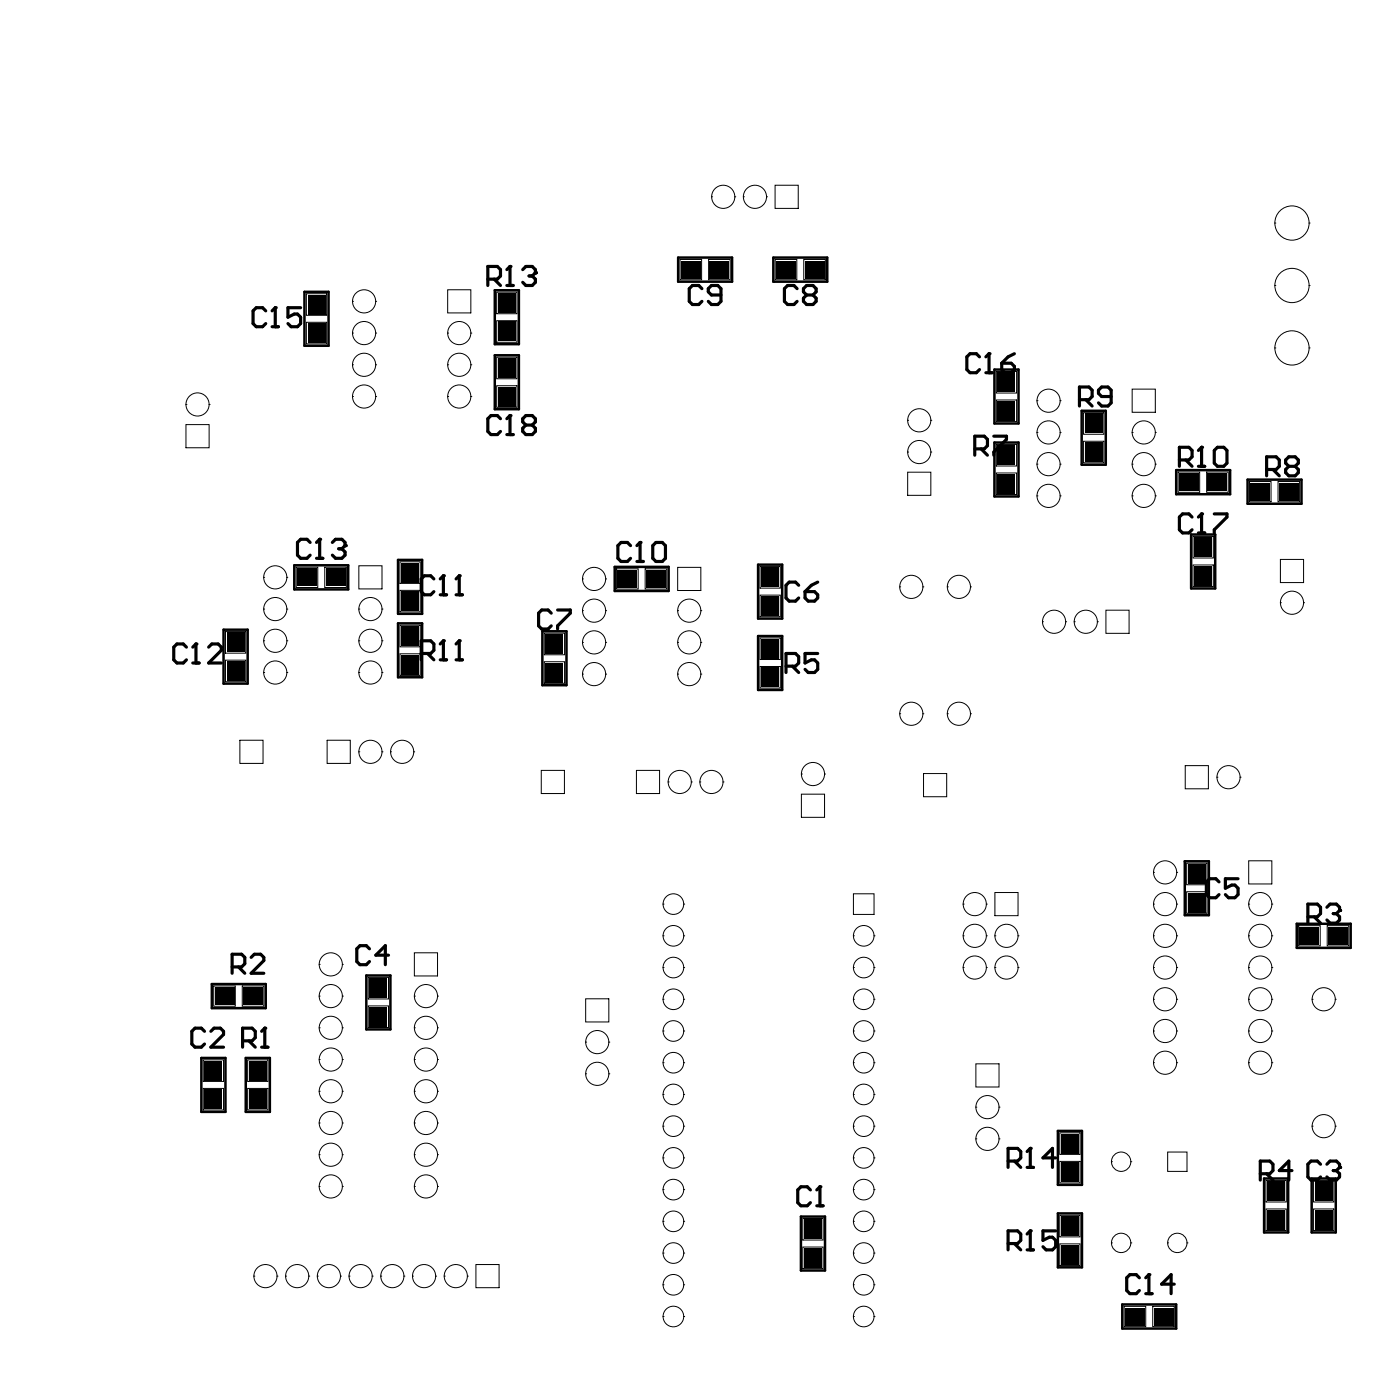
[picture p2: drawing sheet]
<svg xmlns="http://www.w3.org/2000/svg" width="370mm" height="373mm" viewBox="0 0 370 373" stroke-linecap="round" stroke-linejoin="round" font-family="sans-serif">
<path d="M119.2 88.7h.1M119.2 88.7a3.1 3.1 0 0 0 3.1 3.1 3.1 3.1 0 0 0 3.1-3.1M119.2 88.7a3.1 3.1 0 0 1 3.1-3.1 3.1 3.1 0 0 1 3.1 3.1M125.4 88.7h.1" fill="none" stroke="#000" stroke-width=".27"/>
<circle cx="122.3" cy="88.7" r=".85" fill="#fff"/>
<path d="M93.9 88.7h.1M93.9 88.7a3.1 3.1 0 0 0 3.1 3.1 3.1 3.1 0 0 0 3-3.1M93.9 88.7a3.1 3.1 0 0 1 3.1-3.1 3.1 3.1 0 0 1 3 3.1M100 88.7h.1" fill="none" stroke="#000" stroke-width=".27"/>
<circle cx="97" cy="88.7" r=".85" fill="#fff"/>
<path d="M93.9 80.3h.1M93.9 80.3a3.1 3.1 0 0 0 3.1 3 3.1 3.1 0 0 0 3-3M93.9 80.3a3.1 3.1 0 0 1 3.1-3.1 3.1 3.1 0 0 1 3 3.1M100 80.3h.1" fill="none" stroke="#000" stroke-width=".27"/>
<circle cx="97" cy="80.3" r=".85" fill="#fff"/>
<path d="M93.9 105.6h.1M93.9 105.6a3.1 3.1 0 0 0 3.1 3.1 3.1 3.1 0 0 0 3-3.1M93.9 105.6a3.1 3.1 0 0 1 3.1-3.1 3.1 3.1 0 0 1 3 3.1M100 105.6h.1" fill="none" stroke="#000" stroke-width=".27"/>
<circle cx="97" cy="105.6" r=".85" fill="#fff"/>
<path d="M119.2 105.6h.1M119.2 105.6a3.1 3.1 0 0 0 3.1 3.1 3.1 3.1 0 0 0 3.1-3.1M119.2 105.6a3.1 3.1 0 0 1 3.1-3.1 3.1 3.1 0 0 1 3.1 3.1M125.4 105.6h.1" fill="none" stroke="#000" stroke-width=".27"/>
<circle cx="122.3" cy="105.6" r=".85" fill="#fff"/>
<path d="M119.2 97.2h.1M119.2 97.2a3.1 3.1 0 0 0 3.1 3 3.1 3.1 0 0 0 3.1-3M119.2 97.2a3.1 3.1 0 0 1 3.1-3.1 3.1 3.1 0 0 1 3.1 3.1M125.4 97.2h.1" fill="none" stroke="#000" stroke-width=".27"/>
<circle cx="122.3" cy="97.2" r=".85" fill="#fff"/>
<path d="M93.9 97.2h.1M93.9 97.2a3.1 3.1 0 0 0 3.1 3 3.1 3.1 0 0 0 3-3M93.9 97.2a3.1 3.1 0 0 1 3.1-3.1 3.1 3.1 0 0 1 3 3.1M100 97.2h.1" fill="none" stroke="#000" stroke-width=".27"/>
<circle cx="97" cy="97.2" r=".85" fill="#fff"/>
<path d="M119.2 77.2h6.2v6.1h-6.2z" fill="none" stroke="#000" stroke-width=".27"/>
<circle cx="122.3" cy="80.3" r=".85" fill="#fff"/>
<path d="M339.5 92.7h.1M339.5 92.7a4.6 4.6 0 0 0 4.6 4.5 4.6 4.6 0 0 0 4.5-4.5M339.5 92.7a4.6 4.6 0 0 1 4.6-4.6 4.6 4.6 0 0 1 4.5 4.6M348.6 92.7h.1" fill="none" stroke="#000" stroke-width=".27"/>
<circle cx="344.1" cy="92.7" r=".85" fill="#fff"/>
<path d="M339.5 76h.1M339.5 76a4.6 4.6 0 0 0 4.6 4.6 4.6 4.6 0 0 0 4.5-4.6M339.5 76a4.6 4.6 0 0 1 4.6-4.5 4.6 4.6 0 0 1 4.5 4.5M348.6 76h.1" fill="none" stroke="#000" stroke-width=".27"/>
<circle cx="344.1" cy="76" r=".85" fill="#fff"/>
<path d="M301.5 123.6h.1M301.5 123.6a3.1 3.1 0 0 0 3.1 3.1 3.1 3.1 0 0 0 3.1-3.1M301.5 123.6a3.1 3.1 0 0 1 3.1-3.1 3.1 3.1 0 0 1 3.1 3.1M307.7 123.6h.1" fill="none" stroke="#000" stroke-width=".27"/>
<circle cx="304.6" cy="123.6" r=".85" fill="#fff"/>
<path d="M301.5 103.6h6.2v6.2h-6.2z" fill="none" stroke="#000" stroke-width=".27"/>
<circle cx="304.6" cy="106.7" r=".85" fill="#fff"/>
<path d="M341 149h6.1v6.2h-6.1z" fill="none" stroke="#000" stroke-width=".27"/>
<circle cx="344.1" cy="152.1" r=".85" fill="#fff"/>
<path d="M301.5 132.1h.1M301.5 132.1a3.1 3.1 0 0 0 3.1 3.1 3.1 3.1 0 0 0 3.1-3.1M301.5 132.1a3.1 3.1 0 0 1 3.1-3.1 3.1 3.1 0 0 1 3.1 3.1M307.7 132.1h.1" fill="none" stroke="#000" stroke-width=".27"/>
<circle cx="304.6" cy="132.1" r=".85" fill="#fff"/>
<path d="M301.5 115.2h.1M301.5 115.2a3.1 3.1 0 0 0 3.1 3.1 3.1 3.1 0 0 0 3.1-3.1M301.5 115.2a3.1 3.1 0 0 1 3.1-3.1 3.1 3.1 0 0 1 3.1 3.1M307.7 115.2h.1" fill="none" stroke="#000" stroke-width=".27"/>
<circle cx="304.6" cy="115.2" r=".85" fill="#fff"/>
<path d="M286.1 165.6h.1M286.1 165.6a3.1 3.1 0 0 0 3 3.1 3.1 3.1 0 0 0 3.1-3.1M286.1 165.6a3.1 3.1 0 0 1 3-3.1 3.1 3.1 0 0 1 3.1 3.1M292.2 165.6h.1" fill="none" stroke="#000" stroke-width=".27"/>
<circle cx="289.1" cy="165.6" r=".85" fill="#fff"/>
<path d="M277.6 165.6h.1M277.6 165.6a3.1 3.1 0 0 0 3.1 3.1 3.1 3.1 0 0 0 3.1-3.1M277.6 165.6a3.1 3.1 0 0 1 3.1-3.1 3.1 3.1 0 0 1 3.1 3.1M283.8 165.6h.1" fill="none" stroke="#000" stroke-width=".27"/>
<circle cx="280.7" cy="165.6" r=".85" fill="#fff"/>
<path d="M294.5 162.5h6.2v6.2h-6.2z" fill="none" stroke="#000" stroke-width=".27"/>
<circle cx="297.6" cy="165.6" r=".85" fill="#fff"/>
<path d="M252.3 156.3h.1M252.3 156.3a3.1 3.1 0 0 0 3 3.1 3.1 3.1 0 0 0 3.1-3.1M252.3 156.3a3.1 3.1 0 0 1 3-3.1 3.1 3.1 0 0 1 3.1 3.1M258.4 156.3h.1" fill="none" stroke="#000" stroke-width=".27"/>
<circle cx="255.3" cy="156.3" r=".85" fill="#fff"/>
<path d="M276.1 115.2h.1M276.1 115.2a3.1 3.1 0 0 0 3.1 3.1 3.1 3.1 0 0 0 3.1-3.1M276.1 115.2a3.1 3.1 0 0 1 3.1-3.1 3.1 3.1 0 0 1 3.1 3.1M282.3 115.2h.1" fill="none" stroke="#000" stroke-width=".27"/>
<circle cx="279.2" cy="115.2" r=".85" fill="#fff"/>
<path d="M241.7 125.8h6.2v6.1h-6.2z" fill="none" stroke="#000" stroke-width=".27"/>
<circle cx="244.8" cy="128.8" r=".85" fill="#fff"/>
<path d="M241.7 120.4h.1M241.7 120.4a3.1 3.1 0 0 0 3.1 3.1 3.1 3.1 0 0 0 3.1-3.1M241.7 120.4a3.1 3.1 0 0 1 3.1-3.1 3.1 3.1 0 0 1 3.1 3.1M247.9 120.4h.1" fill="none" stroke="#000" stroke-width=".27"/>
<circle cx="244.8" cy="120.4" r=".85" fill="#fff"/>
<path d="M276.1 132.1h.1M276.1 132.1a3.1 3.1 0 0 0 3.1 3.1 3.1 3.1 0 0 0 3.1-3.1M276.1 132.1a3.1 3.1 0 0 1 3.1-3.1 3.1 3.1 0 0 1 3.1 3.1M282.3 132.1h.1" fill="none" stroke="#000" stroke-width=".27"/>
<circle cx="279.2" cy="132.1" r=".85" fill="#fff"/>
<path d="M241.7 112h.1M241.7 112a3.1 3.1 0 0 0 3.1 3 3.1 3.1 0 0 0 3.1-3M241.7 112a3.1 3.1 0 0 1 3.1-3.1 3.1 3.1 0 0 1 3.1 3.1M247.9 112h.1" fill="none" stroke="#000" stroke-width=".27"/>
<circle cx="244.8" cy="112" r=".85" fill="#fff"/>
<path d="M276.1 123.6h.1M276.1 123.6a3.1 3.1 0 0 0 3.1 3.1 3.1 3.1 0 0 0 3.1-3.1M276.1 123.6a3.1 3.1 0 0 1 3.1-3.1 3.1 3.1 0 0 1 3.1 3.1M282.3 123.6h.1" fill="none" stroke="#000" stroke-width=".27"/>
<circle cx="279.2" cy="123.6" r=".85" fill="#fff"/>
<path d="M49.5 113.1h6.2v6.2h-6.2z" fill="none" stroke="#000" stroke-width=".27"/>
<circle cx="52.6" cy="116.2" r=".85" fill="#fff"/>
<path d="M206.4 49.3h6.2v6.2h-6.2z" fill="none" stroke="#000" stroke-width=".27"/>
<circle cx="209.5" cy="52.4" r=".85" fill="#fff"/>
<path d="M198 52.4h.1M198 52.4a3.1 3.1 0 0 0 3 3.1 3.1 3.1 0 0 0 3.1-3.1M198 52.4a3.1 3.1 0 0 1 3-3.1 3.1 3.1 0 0 1 3.1 3.1M204.1 52.4h.1" fill="none" stroke="#000" stroke-width=".27"/>
<circle cx="201" cy="52.4" r=".85" fill="#fff"/>
<path d="M189.5 52.4h.1M189.5 52.4a3.1 3.1 0 0 0 3.1 3.1 3.1 3.1 0 0 0 3.1-3.1M189.5 52.4a3.1 3.1 0 0 1 3.1-3.1 3.1 3.1 0 0 1 3.1 3.1M195.7 52.4h.1" fill="none" stroke="#000" stroke-width=".27"/>
<circle cx="192.6" cy="52.4" r=".85" fill="#fff"/>
<path d="M70.2 153.8h.1M70.2 153.8a3.1 3.1 0 0 0 3.1 3.1 3.1 3.1 0 0 0 3.1-3.1M70.2 153.8a3.1 3.1 0 0 1 3.1-3.1 3.1 3.1 0 0 1 3.1 3.1M76.4 153.8h.1" fill="none" stroke="#000" stroke-width=".27"/>
<circle cx="73.3" cy="153.8" r=".85" fill="#fff"/>
<path d="M95.6 150.7h6.1v6.2h-6.1z" fill="none" stroke="#000" stroke-width=".27"/>
<circle cx="98.6" cy="153.8" r=".85" fill="#fff"/>
<path d="M104 200.2h.1M104 200.2a3.1 3.1 0 0 0 3.1 3.1 3.1 3.1 0 0 0 3.1-3.1M104 200.2a3.1 3.1 0 0 1 3.1-3 3.1 3.1 0 0 1 3.1 3M110.2 200.2h.1" fill="none" stroke="#000" stroke-width=".27"/>
<circle cx="107.1" cy="200.2" r=".85" fill="#fff"/>
<path d="M95.6 200.2h.1M95.6 200.2a3.1 3.1 0 0 0 3 3.1 3.1 3.1 0 0 0 3.1-3.1M95.6 200.2a3.1 3.1 0 0 1 3-3 3.1 3.1 0 0 1 3.1 3M101.7 200.2h.1" fill="none" stroke="#000" stroke-width=".27"/>
<circle cx="98.6" cy="200.2" r=".85" fill="#fff"/>
<path d="M87.1 197.2h6.2v6.1h-6.2z" fill="none" stroke="#000" stroke-width=".27"/>
<circle cx="90.2" cy="200.2" r=".85" fill="#fff"/>
<path d="M155.1 179.5h.1M155.1 179.5a3.1 3.1 0 0 0 3.1 3.1 3.1 3.1 0 0 0 3.1-3.1M155.1 179.5a3.1 3.1 0 0 1 3.1-3 3.1 3.1 0 0 1 3.1 3M161.3 179.5h.1" fill="none" stroke="#000" stroke-width=".27"/>
<circle cx="158.2" cy="179.5" r=".85" fill="#fff"/>
<path d="M70.2 179.1h.1M70.2 179.1a3.1 3.1 0 0 0 3.1 3.1 3.1 3.1 0 0 0 3.1-3.1M70.2 179.1a3.1 3.1 0 0 1 3.1-3.1 3.1 3.1 0 0 1 3.1 3.1M76.4 179.1h.1" fill="none" stroke="#000" stroke-width=".27"/>
<circle cx="73.3" cy="179.1" r=".85" fill="#fff"/>
<path d="M95.6 179.1h.1M95.6 179.1a3.1 3.1 0 0 0 3 3.1 3.1 3.1 0 0 0 3.1-3.1M95.6 179.1a3.1 3.1 0 0 1 3-3.1 3.1 3.1 0 0 1 3.1 3.1M101.7 179.1h.1" fill="none" stroke="#000" stroke-width=".27"/>
<circle cx="98.6" cy="179.1" r=".85" fill="#fff"/>
<path d="M155.1 171.1h.1M155.1 171.1a3.1 3.1 0 0 0 3.1 3.1 3.1 3.1 0 0 0 3.1-3.1M155.1 171.1a3.1 3.1 0 0 1 3.1-3.1 3.1 3.1 0 0 1 3.1 3.1M161.3 171.1h.1" fill="none" stroke="#000" stroke-width=".27"/>
<circle cx="158.2" cy="171.1" r=".85" fill="#fff"/>
<path d="M95.6 170.7h.1M95.6 170.7a3.1 3.1 0 0 0 3 3.1 3.1 3.1 0 0 0 3.1-3.1M95.6 170.7a3.1 3.1 0 0 1 3-3.1 3.1 3.1 0 0 1 3.1 3.1M101.7 170.7h.1" fill="none" stroke="#000" stroke-width=".27"/>
<circle cx="98.6" cy="170.7" r=".85" fill="#fff"/>
<path d="M70.2 170.7h.1M70.2 170.7a3.1 3.1 0 0 0 3.1 3.1 3.1 3.1 0 0 0 3.1-3.1M70.2 170.7a3.1 3.1 0 0 1 3.1-3.1 3.1 3.1 0 0 1 3.1 3.1M76.4 170.7h.1" fill="none" stroke="#000" stroke-width=".27"/>
<circle cx="73.3" cy="170.7" r=".85" fill="#fff"/>
<path d="M155.1 162.6h.1M155.1 162.6a3.1 3.1 0 0 0 3.1 3.1 3.1 3.1 0 0 0 3.1-3.1M155.1 162.6a3.1 3.1 0 0 1 3.1-3 3.1 3.1 0 0 1 3.1 3M161.3 162.6h.1" fill="none" stroke="#000" stroke-width=".27"/>
<circle cx="158.2" cy="162.6" r=".85" fill="#fff"/>
<path d="M95.6 162.2h.1M95.6 162.2a3.1 3.1 0 0 0 3 3.1 3.1 3.1 0 0 0 3.1-3.1M95.6 162.2a3.1 3.1 0 0 1 3-3.1 3.1 3.1 0 0 1 3.1 3.1M101.7 162.2h.1" fill="none" stroke="#000" stroke-width=".27"/>
<circle cx="98.6" cy="162.2" r=".85" fill="#fff"/>
<path d="M70.2 162.2h.1M70.2 162.2a3.1 3.1 0 0 0 3.1 3.1 3.1 3.1 0 0 0 3.1-3.1M70.2 162.2a3.1 3.1 0 0 1 3.1-3.1 3.1 3.1 0 0 1 3.1 3.1M76.4 162.2h.1" fill="none" stroke="#000" stroke-width=".27"/>
<circle cx="73.3" cy="162.2" r=".85" fill="#fff"/>
<path d="M155.1 154.2h.1M155.1 154.2a3.1 3.1 0 0 0 3.1 3.1 3.1 3.1 0 0 0 3.1-3.1M155.1 154.2a3.1 3.1 0 0 1 3.1-3.1 3.1 3.1 0 0 1 3.1 3.1M161.3 154.2h.1" fill="none" stroke="#000" stroke-width=".27"/>
<circle cx="158.2" cy="154.2" r=".85" fill="#fff"/>
<path d="M213.4 211.5h6.2v6.2h-6.2z" fill="none" stroke="#000" stroke-width=".27"/>
<circle cx="216.5" cy="214.6" r=".85" fill="#fff"/>
<path d="M256.5 257.7h.1M256.5 257.7a3.1 3.1 0 0 0 3.1 3.1 3.1 3.1 0 0 0 3.1-3.1M256.5 257.7a3.1 3.1 0 0 1 3.1-3.1 3.1 3.1 0 0 1 3.1 3.1M262.7 257.7h.1" fill="none" stroke="#000" stroke-width=".27"/>
<circle cx="259.6" cy="257.7" r=".85" fill="#fff"/>
<path d="M239.6 156.3h.1M239.6 156.3a3.1 3.1 0 0 0 3.1 3.1 3.1 3.1 0 0 0 3.1-3.1M239.6 156.3a3.1 3.1 0 0 1 3.1-3.1 3.1 3.1 0 0 1 3.1 3.1M245.8 156.3h.1" fill="none" stroke="#000" stroke-width=".27"/>
<circle cx="242.7" cy="156.3" r=".85" fill="#fff"/>
<path d="M180.5 151.1h6.1v6.2h-6.1z" fill="none" stroke="#000" stroke-width=".27"/>
<circle cx="183.5" cy="154.2" r=".85" fill="#fff"/>
<path d="M213.4 206.2h.1M213.4 206.2a3.1 3.1 0 0 0 3.1 3 3.1 3.1 0 0 0 3.1-3M213.4 206.2a3.1 3.1 0 0 1 3.1-3.1 3.1 3.1 0 0 1 3.1 3.1M219.6 206.2h.1" fill="none" stroke="#000" stroke-width=".27"/>
<circle cx="216.5" cy="206.2" r=".85" fill="#fff"/>
<path d="M186.4 208.3h.1M186.4 208.3a3.1 3.1 0 0 0 3.1 3.1 3.1 3.1 0 0 0 3-3.1M186.4 208.3a3.1 3.1 0 0 1 3.1-3.1 3.1 3.1 0 0 1 3 3.1M192.5 208.3h.1" fill="none" stroke="#000" stroke-width=".27"/>
<circle cx="189.5" cy="208.3" r=".85" fill="#fff"/>
<path d="M180.5 179.5h.1M180.5 179.5a3.1 3.1 0 0 0 3 3.1 3.1 3.1 0 0 0 3.1-3.1M180.5 179.5a3.1 3.1 0 0 1 3-3 3.1 3.1 0 0 1 3.1 3M186.6 179.5h.1" fill="none" stroke="#000" stroke-width=".27"/>
<circle cx="183.5" cy="179.5" r=".85" fill="#fff"/>
<path d="M180.5 171.1h.1M180.5 171.1a3.1 3.1 0 0 0 3 3.1 3.1 3.1 0 0 0 3.1-3.1M180.5 171.1a3.1 3.1 0 0 1 3-3.1 3.1 3.1 0 0 1 3.1 3.1M186.6 171.1h.1" fill="none" stroke="#000" stroke-width=".27"/>
<circle cx="183.5" cy="171.1" r=".85" fill="#fff"/>
<path d="M180.5 162.6h.1M180.5 162.6a3.1 3.1 0 0 0 3 3.1 3.1 3.1 0 0 0 3.1-3.1M180.5 162.6a3.1 3.1 0 0 1 3-3 3.1 3.1 0 0 1 3.1 3M186.6 162.6h.1" fill="none" stroke="#000" stroke-width=".27"/>
<circle cx="183.5" cy="162.6" r=".85" fill="#fff"/>
<path d="M49.5 107.7h.1M49.5 107.7a3.1 3.1 0 0 0 3.1 3.1 3.1 3.1 0 0 0 3.1-3.1M49.5 107.7a3.1 3.1 0 0 1 3.1-3.1 3.1 3.1 0 0 1 3.1 3.1M55.7 107.7h.1" fill="none" stroke="#000" stroke-width=".27"/>
<circle cx="52.6" cy="107.7" r=".85" fill="#fff"/>
<path d="M67.6 339.9h.1M67.6 339.9a3.1 3.1 0 0 0 3.1 3.1 3.1 3.1 0 0 0 3.1-3.1M67.6 339.9a3.1 3.1 0 0 1 3.1-3.1 3.1 3.1 0 0 1 3.1 3.1M73.8 339.9h.1" fill="none" stroke="#000" stroke-width=".27"/>
<circle cx="70.7" cy="339.9" r=".85" fill="#fff"/>
<path d="M76.1 339.9h.1M76.1 339.9a3.1 3.1 0 0 0 3 3.1 3.1 3.1 0 0 0 3.1-3.1M76.1 339.9a3.1 3.1 0 0 1 3-3.1 3.1 3.1 0 0 1 3.1 3.1M82.2 339.9h.1" fill="none" stroke="#000" stroke-width=".27"/>
<circle cx="79.1" cy="339.9" r=".85" fill="#fff"/>
<path d="M84.5 339.9h.1M84.5 339.9a3.1 3.1 0 0 0 3.1 3.1 3.1 3.1 0 0 0 3.1-3.1M84.5 339.9a3.1 3.1 0 0 1 3.1-3.1 3.1 3.1 0 0 1 3.1 3.1M90.7 339.9h.1" fill="none" stroke="#000" stroke-width=".27"/>
<circle cx="87.6" cy="339.9" r=".85" fill="#fff"/>
<path d="M63.9 197.2h6.1v6.1h-6.1z" fill="none" stroke="#000" stroke-width=".27"/>
<circle cx="67" cy="200.2" r=".85" fill="#fff"/>
<path d="M264.9 257.7h.1M264.9 257.7a3.1 3.1 0 0 0 3.1 3.1 3.1 3.1 0 0 0 3.1-3.1M264.9 257.7a3.1 3.1 0 0 1 3.1-3.1 3.1 3.1 0 0 1 3.1 3.1M271.1 257.7h.1" fill="none" stroke="#000" stroke-width=".27"/>
<circle cx="268" cy="257.7" r=".85" fill="#fff"/>
<path d="M177.9 208.3h.1M177.9 208.3a3.1 3.1 0 0 0 3.1 3.1 3.1 3.1 0 0 0 3.1-3.1M177.9 208.3a3.1 3.1 0 0 1 3.1-3.1 3.1 3.1 0 0 1 3.1 3.1M184.1 208.3h.1" fill="none" stroke="#000" stroke-width=".27"/>
<circle cx="181" cy="208.3" r=".85" fill="#fff"/>
<path d="M144.1 205.2h6.2v6.2h-6.2z" fill="none" stroke="#000" stroke-width=".27"/>
<circle cx="147.2" cy="208.3" r=".85" fill="#fff"/>
<path d="M85 256.9h.1M85 256.9a3.1 3.1 0 0 0 3.1 3 3.1 3.1 0 0 0 3.1-3M85 256.9a3.1 3.1 0 0 1 3.1-3.1 3.1 3.1 0 0 1 3.1 3.1M91.2 256.9h.1" fill="none" stroke="#000" stroke-width=".27"/>
<circle cx="88.1" cy="256.9" r=".85" fill="#fff"/>
<path d="M110.3 253.8h6.2v6.1h-6.2z" fill="none" stroke="#000" stroke-width=".27"/>
<circle cx="113.4" cy="256.9" r=".85" fill="#fff"/>
<path d="M169.5 205.2h6.1v6.2h-6.1z" fill="none" stroke="#000" stroke-width=".27"/>
<circle cx="172.6" cy="208.3" r=".85" fill="#fff"/>
<path d="M276.1 106.7h.1M276.1 106.7a3.1 3.1 0 0 0 3.1 3.1 3.1 3.1 0 0 0 3.1-3.1M276.1 106.7a3.1 3.1 0 0 1 3.1-3.1 3.1 3.1 0 0 1 3.1 3.1M282.3 106.7h.1" fill="none" stroke="#000" stroke-width=".27"/>
<circle cx="279.2" cy="106.7" r=".85" fill="#fff"/>
<path d="M339.5 59.4h.1M339.5 59.4a4.6 4.6 0 0 0 4.6 4.6 4.6 4.6 0 0 0 4.5-4.6M339.5 59.4a4.6 4.6 0 0 1 4.6-4.6 4.6 4.6 0 0 1 4.5 4.6M348.6 59.4h.1" fill="none" stroke="#000" stroke-width=".27"/>
<circle cx="344.1" cy="59.4" r=".85" fill="#fff"/>
<path d="M341 160.5h.1M341 160.5a3.1 3.1 0 0 0 3.1 3.1 3.1 3.1 0 0 0 3-3.1M341 160.5a3.1 3.1 0 0 1 3.1-3 3.1 3.1 0 0 1 3 3M347.1 160.5h.1" fill="none" stroke="#000" stroke-width=".27"/>
<circle cx="344.1" cy="160.5" r=".85" fill="#fff"/>
<path d="M176.6 350.6h.1M176.6 350.6a2.75 2.75 0 0 0 2.7 2.8 2.75 2.75 0 0 0 2.8-2.8M176.6 350.6a2.75 2.75 0 0 1 2.7-2.7 2.75 2.75 0 0 1 2.8 2.7M182.1 350.6h.1" fill="none" stroke="#000" stroke-width=".27"/>
<circle cx="179.3" cy="350.6" r=".85" fill="#fff"/>
<path d="M92.9 339.9h.1M92.9 339.9a3.1 3.1 0 0 0 3.1 3.1 3.1 3.1 0 0 0 3.1-3.1M92.9 339.9a3.1 3.1 0 0 1 3.1-3.1 3.1 3.1 0 0 1 3.1 3.1M99.1 339.9h.1" fill="none" stroke="#000" stroke-width=".27"/>
<circle cx="96" cy="339.9" r=".85" fill="#fff"/>
<path d="M85 307.6h.1M85 307.6a3.1 3.1 0 0 0 3.1 3 3.1 3.1 0 0 0 3.1-3M85 307.6a3.1 3.1 0 0 1 3.1-3.1 3.1 3.1 0 0 1 3.1 3.1M91.2 307.6h.1" fill="none" stroke="#000" stroke-width=".27"/>
<circle cx="88.1" cy="307.6" r=".85" fill="#fff"/>
<path d="M118.3 339.9h.1M118.3 339.9a3.1 3.1 0 0 0 3.1 3.1 3.1 3.1 0 0 0 3.1-3.1M118.3 339.9a3.1 3.1 0 0 1 3.1-3.1 3.1 3.1 0 0 1 3.1 3.1M124.5 339.9h.1" fill="none" stroke="#000" stroke-width=".27"/>
<circle cx="121.4" cy="339.9" r=".85" fill="#fff"/>
<path d="M110.3 316h.1M110.3 316a3.1 3.1 0 0 0 3.1 3.1 3.1 3.1 0 0 0 3.1-3.1M110.3 316a3.1 3.1 0 0 1 3.1-3.1 3.1 3.1 0 0 1 3.1 3.1M116.5 316h.1" fill="none" stroke="#000" stroke-width=".27"/>
<circle cx="113.4" cy="316" r=".85" fill="#fff"/>
<path d="M109.8 339.9h.1M109.8 339.9a3.1 3.1 0 0 0 3.1 3.1 3.1 3.1 0 0 0 3.1-3.1M109.8 339.9a3.1 3.1 0 0 1 3.1-3.1 3.1 3.1 0 0 1 3.1 3.1M116 339.9h.1" fill="none" stroke="#000" stroke-width=".27"/>
<circle cx="112.9" cy="339.9" r=".85" fill="#fff"/>
<path d="M101.4 339.9h.1M101.4 339.9a3.1 3.1 0 0 0 3.1 3.1 3.1 3.1 0 0 0 3.1-3.1M101.4 339.9a3.1 3.1 0 0 1 3.1-3.1 3.1 3.1 0 0 1 3.1 3.1M107.6 339.9h.1" fill="none" stroke="#000" stroke-width=".27"/>
<circle cx="104.5" cy="339.9" r=".85" fill="#fff"/>
<path d="M85 316h.1M85 316a3.1 3.1 0 0 0 3.1 3.1 3.1 3.1 0 0 0 3.1-3.1M85 316a3.1 3.1 0 0 1 3.1-3.1 3.1 3.1 0 0 1 3.1 3.1M91.2 316h.1" fill="none" stroke="#000" stroke-width=".27"/>
<circle cx="88.1" cy="316" r=".85" fill="#fff"/>
<path d="M110.3 307.6h.1M110.3 307.6a3.1 3.1 0 0 0 3.1 3 3.1 3.1 0 0 0 3.1-3M110.3 307.6a3.1 3.1 0 0 1 3.1-3.1 3.1 3.1 0 0 1 3.1 3.1M116.5 307.6h.1" fill="none" stroke="#000" stroke-width=".27"/>
<circle cx="113.4" cy="307.6" r=".85" fill="#fff"/>
<path d="M176.6 325.3h.1M176.6 325.3a2.75 2.75 0 0 0 2.7 2.7 2.75 2.75 0 0 0 2.8-2.7M176.6 325.3a2.75 2.75 0 0 1 2.7-2.7 2.75 2.75 0 0 1 2.8 2.7M182.1 325.3h.1" fill="none" stroke="#000" stroke-width=".27"/>
<circle cx="179.3" cy="325.3" r=".85" fill="#fff"/>
<path d="M126.7 336.8h6.2v6.2h-6.2z" fill="none" stroke="#000" stroke-width=".27"/>
<circle cx="129.8" cy="339.9" r=".85" fill="#fff"/>
<path d="M349.4 266.2h.1M349.4 266.2a3.1 3.1 0 0 0 3.1 3 3.1 3.1 0 0 0 3.1-3M349.4 266.2a3.1 3.1 0 0 1 3.1-3.1 3.1 3.1 0 0 1 3.1 3.1M355.6 266.2h.1" fill="none" stroke="#000" stroke-width=".27"/>
<circle cx="352.5" cy="266.2" r=".85" fill="#fff"/>
<path d="M307.2 283.1h.1M307.2 283.1a3.1 3.1 0 0 0 3.1 3 3.1 3.1 0 0 0 3-3M307.2 283.1a3.1 3.1 0 0 1 3.1-3.1 3.1 3.1 0 0 1 3 3.1M313.3 283.1h.1" fill="none" stroke="#000" stroke-width=".27"/>
<circle cx="310.3" cy="283.1" r=".85" fill="#fff"/>
<path d="M332.5 257.7h.1M332.5 257.7a3.1 3.1 0 0 0 3.1 3.1 3.1 3.1 0 0 0 3.1-3.1M332.5 257.7a3.1 3.1 0 0 1 3.1-3.1 3.1 3.1 0 0 1 3.1 3.1M338.7 257.7h.1" fill="none" stroke="#000" stroke-width=".27"/>
<circle cx="335.6" cy="257.7" r=".85" fill="#fff"/>
<path d="M332.5 266.2h.1M332.5 266.2a3.1 3.1 0 0 0 3.1 3 3.1 3.1 0 0 0 3.1-3M332.5 266.2a3.1 3.1 0 0 1 3.1-3.1 3.1 3.1 0 0 1 3.1 3.1M338.7 266.2h.1" fill="none" stroke="#000" stroke-width=".27"/>
<circle cx="335.6" cy="266.2" r=".85" fill="#fff"/>
<path d="M332.5 274.6h.1M332.5 274.6a3.1 3.1 0 0 0 3.1 3.1 3.1 3.1 0 0 0 3.1-3.1M332.5 274.6a3.1 3.1 0 0 1 3.1-3.1 3.1 3.1 0 0 1 3.1 3.1M338.7 274.6h.1" fill="none" stroke="#000" stroke-width=".27"/>
<circle cx="335.6" cy="274.6" r=".85" fill="#fff"/>
<path d="M332.5 283.1h.1M332.5 283.1a3.1 3.1 0 0 0 3.1 3 3.1 3.1 0 0 0 3.1-3M332.5 283.1a3.1 3.1 0 0 1 3.1-3.1 3.1 3.1 0 0 1 3.1 3.1M338.7 283.1h.1" fill="none" stroke="#000" stroke-width=".27"/>
<circle cx="335.6" cy="283.1" r=".85" fill="#fff"/>
<path d="M307.2 274.6h.1M307.2 274.6a3.1 3.1 0 0 0 3.1 3.1 3.1 3.1 0 0 0 3-3.1M307.2 274.6a3.1 3.1 0 0 1 3.1-3.1 3.1 3.1 0 0 1 3 3.1M313.3 274.6h.1" fill="none" stroke="#000" stroke-width=".27"/>
<circle cx="310.3" cy="274.6" r=".85" fill="#fff"/>
<path d="M349.4 300h.1M349.4 300a3.1 3.1 0 0 0 3.1 3 3.1 3.1 0 0 0 3.1-3M349.4 300a3.1 3.1 0 0 1 3.1-3.1 3.1 3.1 0 0 1 3.1 3.1M355.6 300h.1" fill="none" stroke="#000" stroke-width=".27"/>
<circle cx="352.5" cy="300" r=".85" fill="#fff"/>
<path d="M307.2 266.2h.1M307.2 266.2a3.1 3.1 0 0 0 3.1 3 3.1 3.1 0 0 0 3-3M307.2 266.2a3.1 3.1 0 0 1 3.1-3.1 3.1 3.1 0 0 1 3 3.1M313.3 266.2h.1" fill="none" stroke="#000" stroke-width=".27"/>
<circle cx="310.3" cy="266.2" r=".85" fill="#fff"/>
<path d="M307.2 257.7h.1M307.2 257.7a3.1 3.1 0 0 0 3.1 3.1 3.1 3.1 0 0 0 3-3.1M307.2 257.7a3.1 3.1 0 0 1 3.1-3.1 3.1 3.1 0 0 1 3 3.1M313.3 257.7h.1" fill="none" stroke="#000" stroke-width=".27"/>
<circle cx="310.3" cy="257.7" r=".85" fill="#fff"/>
<path d="M310.9 331h.1M310.9 331a2.58 2.58 0 0 0 2.6 2.6 2.58 2.58 0 0 0 2.6-2.6M310.9 331a2.58 2.58 0 0 1 2.6-2.5 2.58 2.58 0 0 1 2.6 2.5M316.1 331h.1" fill="none" stroke="#000" stroke-width=".27"/>
<circle cx="313.5" cy="331" r="1.66" fill="#fff"/>
<path d="M296 309.4h.1M296 309.4a2.58 2.58 0 0 0 2.6 2.6 2.58 2.58 0 0 0 2.5-2.6M296 309.4a2.58 2.58 0 0 1 2.6-2.6 2.58 2.58 0 0 1 2.5 2.6M301.1 309.4h.1" fill="none" stroke="#000" stroke-width=".27"/>
<circle cx="298.6" cy="309.4" r="1.66" fill="#fff"/>
<path d="M296 331h.1M296 331a2.58 2.58 0 0 0 2.6 2.6 2.58 2.58 0 0 0 2.5-2.6M296 331a2.58 2.58 0 0 1 2.6-2.5 2.58 2.58 0 0 1 2.5 2.5M301.1 331h.1" fill="none" stroke="#000" stroke-width=".27"/>
<circle cx="298.6" cy="331" r="1.66" fill="#fff"/>
<path d="M310.9 306.8h5.2v5.2h-5.2z" fill="none" stroke="#000" stroke-width=".27"/>
<circle cx="313.5" cy="309.4" r="1.66" fill="#fff"/>
<path d="M259.9 303.3h.1M259.9 303.3a3.1 3.1 0 0 0 3.1 3.1 3.1 3.1 0 0 0 3-3.1M259.9 303.3a3.1 3.1 0 0 1 3.1-3.1 3.1 3.1 0 0 1 3 3.1M266 303.3h.1" fill="none" stroke="#000" stroke-width=".27"/>
<circle cx="263" cy="303.3" r=".85" fill="#fff"/>
<path d="M259.9 283.3h6.1v6.2h-6.1z" fill="none" stroke="#000" stroke-width=".27"/>
<circle cx="263" cy="286.4" r=".85" fill="#fff"/>
<path d="M227.3 257.7h.1M227.3 257.7a2.75 2.75 0 0 0 2.7 2.8 2.75 2.75 0 0 0 2.8-2.8M227.3 257.7a2.75 2.75 0 0 1 2.7-2.7 2.75 2.75 0 0 1 2.8 2.7M232.8 257.7h.1" fill="none" stroke="#000" stroke-width=".27"/>
<circle cx="230" cy="257.7" r=".85" fill="#fff"/>
<path d="M227.3 333.8h.1M227.3 333.8a2.75 2.75 0 0 0 2.7 2.7 2.75 2.75 0 0 0 2.8-2.7M227.3 333.8a2.75 2.75 0 0 1 2.7-2.8 2.75 2.75 0 0 1 2.8 2.8M232.8 333.8h.1" fill="none" stroke="#000" stroke-width=".27"/>
<circle cx="230" cy="333.8" r=".85" fill="#fff"/>
<path d="M227.3 266.2h.1M227.3 266.2a2.75 2.75 0 0 0 2.7 2.7 2.75 2.75 0 0 0 2.8-2.7M227.3 266.2a2.75 2.75 0 0 1 2.7-2.8 2.75 2.75 0 0 1 2.8 2.8M232.8 266.2h.1" fill="none" stroke="#000" stroke-width=".27"/>
<circle cx="230" cy="266.2" r=".85" fill="#fff"/>
<path d="M227.3 316.9h.1M227.3 316.9a2.75 2.75 0 0 0 2.7 2.7 2.75 2.75 0 0 0 2.8-2.7M227.3 316.9a2.75 2.75 0 0 1 2.7-2.8 2.75 2.75 0 0 1 2.8 2.8M232.8 316.9h.1" fill="none" stroke="#000" stroke-width=".27"/>
<circle cx="230" cy="316.9" r=".85" fill="#fff"/>
<path d="M227.3 308.4h.1M227.3 308.4a2.75 2.75 0 0 0 2.7 2.7 2.75 2.75 0 0 0 2.8-2.7M227.3 308.4a2.75 2.75 0 0 1 2.7-2.7 2.75 2.75 0 0 1 2.8 2.7M232.8 308.4h.1" fill="none" stroke="#000" stroke-width=".27"/>
<circle cx="230" cy="308.4" r=".85" fill="#fff"/>
<path d="M227.3 300h.1M227.3 300a2.75 2.75 0 0 0 2.7 2.7 2.75 2.75 0 0 0 2.8-2.7M227.3 300a2.75 2.75 0 0 1 2.7-2.8 2.75 2.75 0 0 1 2.8 2.8M232.8 300h.1" fill="none" stroke="#000" stroke-width=".27"/>
<circle cx="230" cy="300" r=".85" fill="#fff"/>
<path d="M227.3 291.5h.1M227.3 291.5a2.75 2.75 0 0 0 2.7 2.7 2.75 2.75 0 0 0 2.8-2.7M227.3 291.5a2.75 2.75 0 0 1 2.7-2.7 2.75 2.75 0 0 1 2.8 2.7M232.8 291.5h.1" fill="none" stroke="#000" stroke-width=".27"/>
<circle cx="230" cy="291.5" r=".85" fill="#fff"/>
<path d="M227.3 283.1h.1M227.3 283.1a2.75 2.75 0 0 0 2.7 2.7 2.75 2.75 0 0 0 2.8-2.7M227.3 283.1a2.75 2.75 0 0 1 2.7-2.8 2.75 2.75 0 0 1 2.8 2.8M232.8 283.1h.1" fill="none" stroke="#000" stroke-width=".27"/>
<circle cx="230" cy="283.1" r=".85" fill="#fff"/>
<path d="M227.3 325.3h.1M227.3 325.3a2.75 2.75 0 0 0 2.7 2.7 2.75 2.75 0 0 0 2.8-2.7M227.3 325.3a2.75 2.75 0 0 1 2.7-2.7 2.75 2.75 0 0 1 2.8 2.7M232.8 325.3h.1" fill="none" stroke="#000" stroke-width=".27"/>
<circle cx="230" cy="325.3" r=".85" fill="#fff"/>
<path d="M227.3 274.6h.1M227.3 274.6a2.75 2.75 0 0 0 2.7 2.7 2.75 2.75 0 0 0 2.8-2.7M227.3 274.6a2.75 2.75 0 0 1 2.7-2.7 2.75 2.75 0 0 1 2.8 2.7M232.8 274.6h.1" fill="none" stroke="#000" stroke-width=".27"/>
<circle cx="230" cy="274.6" r=".85" fill="#fff"/>
<path d="M227.3 350.6h.1M227.3 350.6a2.75 2.75 0 0 0 2.7 2.8 2.75 2.75 0 0 0 2.8-2.8M227.3 350.6a2.75 2.75 0 0 1 2.7-2.7 2.75 2.75 0 0 1 2.8 2.7M232.8 350.6h.1" fill="none" stroke="#000" stroke-width=".27"/>
<circle cx="230" cy="350.6" r=".85" fill="#fff"/>
<path d="M227.3 342.2h.1M227.3 342.2a2.75 2.75 0 0 0 2.7 2.7 2.75 2.75 0 0 0 2.8-2.7M227.3 342.2a2.75 2.75 0 0 1 2.7-2.7 2.75 2.75 0 0 1 2.8 2.7M232.8 342.2h.1" fill="none" stroke="#000" stroke-width=".27"/>
<circle cx="230" cy="342.2" r=".85" fill="#fff"/>
<path d="M259.9 294.9h.1M259.9 294.9a3.1 3.1 0 0 0 3.1 3.1 3.1 3.1 0 0 0 3-3.1M259.9 294.9a3.1 3.1 0 0 1 3.1-3.1 3.1 3.1 0 0 1 3 3.1M266 294.9h.1" fill="none" stroke="#000" stroke-width=".27"/>
<circle cx="263" cy="294.9" r=".85" fill="#fff"/>
<path d="M256.5 249.3h.1M256.5 249.3a3.1 3.1 0 0 0 3.1 3 3.1 3.1 0 0 0 3.1-3M256.5 249.3a3.1 3.1 0 0 1 3.1-3.1 3.1 3.1 0 0 1 3.1 3.1M262.7 249.3h.1" fill="none" stroke="#000" stroke-width=".27"/>
<circle cx="259.6" cy="249.3" r=".85" fill="#fff"/>
<path d="M256.5 240.8h.1M256.5 240.8a3.1 3.1 0 0 0 3.1 3.1 3.1 3.1 0 0 0 3.1-3.1M256.5 240.8a3.1 3.1 0 0 1 3.1-3.1 3.1 3.1 0 0 1 3.1 3.1M262.7 240.8h.1" fill="none" stroke="#000" stroke-width=".27"/>
<circle cx="259.6" cy="240.8" r=".85" fill="#fff"/>
<path d="M252.3 190.1h.1M252.3 190.1a3.1 3.1 0 0 0 3 3.1 3.1 3.1 0 0 0 3.1-3.1M252.3 190.1a3.1 3.1 0 0 1 3-3.1 3.1 3.1 0 0 1 3.1 3.1M258.4 190.1h.1" fill="none" stroke="#000" stroke-width=".27"/>
<circle cx="255.3" cy="190.1" r=".85" fill="#fff"/>
<path d="M227.3 249.3h.1M227.3 249.3a2.75 2.75 0 0 0 2.7 2.7 2.75 2.75 0 0 0 2.8-2.7M227.3 249.3a2.75 2.75 0 0 1 2.7-2.8 2.75 2.75 0 0 1 2.8 2.8M232.8 249.3h.1" fill="none" stroke="#000" stroke-width=".27"/>
<circle cx="230" cy="249.3" r=".85" fill="#fff"/>
<path d="M264.9 249.3h.1M264.9 249.3a3.1 3.1 0 0 0 3.1 3 3.1 3.1 0 0 0 3.1-3M264.9 249.3a3.1 3.1 0 0 1 3.1-3.1 3.1 3.1 0 0 1 3.1 3.1M271.1 249.3h.1" fill="none" stroke="#000" stroke-width=".27"/>
<circle cx="268" cy="249.3" r=".85" fill="#fff"/>
<path d="M227.3 238.1h5.5v5.5h-5.5z" fill="none" stroke="#000" stroke-width=".27"/>
<circle cx="230" cy="240.8" r=".85" fill="#fff"/>
<path d="M264.9 237.7h6.2v6.2h-6.2z" fill="none" stroke="#000" stroke-width=".27"/>
<circle cx="268" cy="240.8" r=".85" fill="#fff"/>
<path d="M245.9 206h6.2v6.2h-6.2z" fill="none" stroke="#000" stroke-width=".27"/>
<circle cx="249" cy="209.1" r=".85" fill="#fff"/>
<path d="M239.6 190.1h.1M239.6 190.1a3.1 3.1 0 0 0 3.1 3.1 3.1 3.1 0 0 0 3.1-3.1M239.6 190.1a3.1 3.1 0 0 1 3.1-3.1 3.1 3.1 0 0 1 3.1 3.1M245.8 190.1h.1" fill="none" stroke="#000" stroke-width=".27"/>
<circle cx="242.7" cy="190.1" r=".85" fill="#fff"/>
<path d="M176.6 342.2h.1M176.6 342.2a2.75 2.75 0 0 0 2.7 2.7 2.75 2.75 0 0 0 2.8-2.7M176.6 342.2a2.75 2.75 0 0 1 2.7-2.7 2.75 2.75 0 0 1 2.8 2.7M182.1 342.2h.1" fill="none" stroke="#000" stroke-width=".27"/>
<circle cx="179.3" cy="342.2" r=".85" fill="#fff"/>
<path d="M176.6 316.9h.1M176.6 316.9a2.75 2.75 0 0 0 2.7 2.7 2.75 2.75 0 0 0 2.8-2.7M176.6 316.9a2.75 2.75 0 0 1 2.7-2.8 2.75 2.75 0 0 1 2.8 2.8M182.1 316.9h.1" fill="none" stroke="#000" stroke-width=".27"/>
<circle cx="179.3" cy="316.9" r=".85" fill="#fff"/>
<path d="M176.6 300h.1M176.6 300a2.75 2.75 0 0 0 2.7 2.7 2.75 2.75 0 0 0 2.8-2.7M176.6 300a2.75 2.75 0 0 1 2.7-2.8 2.75 2.75 0 0 1 2.8 2.8M182.1 300h.1" fill="none" stroke="#000" stroke-width=".27"/>
<circle cx="179.3" cy="300" r=".85" fill="#fff"/>
<path d="M176.6 274.6h.1M176.6 274.6a2.75 2.75 0 0 0 2.7 2.7 2.75 2.75 0 0 0 2.8-2.7M176.6 274.6a2.75 2.75 0 0 1 2.7-2.7 2.75 2.75 0 0 1 2.8 2.7M182.1 274.6h.1" fill="none" stroke="#000" stroke-width=".27"/>
<circle cx="179.3" cy="274.6" r=".85" fill="#fff"/>
<path d="M176.6 308.4h.1M176.6 308.4a2.75 2.75 0 0 0 2.7 2.7 2.75 2.75 0 0 0 2.8-2.7M176.6 308.4a2.75 2.75 0 0 1 2.7-2.7 2.75 2.75 0 0 1 2.8 2.7M182.1 308.4h.1" fill="none" stroke="#000" stroke-width=".27"/>
<circle cx="179.3" cy="308.4" r=".85" fill="#fff"/>
<path d="M176.6 333.8h.1M176.6 333.8a2.75 2.75 0 0 0 2.7 2.7 2.75 2.75 0 0 0 2.8-2.7M176.6 333.8a2.75 2.75 0 0 1 2.7-2.8 2.75 2.75 0 0 1 2.8 2.8M182.1 333.8h.1" fill="none" stroke="#000" stroke-width=".27"/>
<circle cx="179.3" cy="333.8" r=".85" fill="#fff"/>
<path d="M176.6 240.8h.1M176.6 240.8a2.75 2.75 0 0 0 2.7 2.8 2.75 2.75 0 0 0 2.8-2.8M176.6 240.8a2.75 2.75 0 0 1 2.7-2.7 2.75 2.75 0 0 1 2.8 2.7M182.1 240.8h.1" fill="none" stroke="#000" stroke-width=".27"/>
<circle cx="179.3" cy="240.8" r=".85" fill="#fff"/>
<path d="M176.6 249.3h.1M176.6 249.3a2.75 2.75 0 0 0 2.7 2.7 2.75 2.75 0 0 0 2.8-2.7M176.6 249.3a2.75 2.75 0 0 1 2.7-2.8 2.75 2.75 0 0 1 2.8 2.8M182.1 249.3h.1" fill="none" stroke="#000" stroke-width=".27"/>
<circle cx="179.3" cy="249.3" r=".85" fill="#fff"/>
<path d="M176.6 257.7h.1M176.6 257.7a2.75 2.75 0 0 0 2.7 2.8 2.75 2.75 0 0 0 2.8-2.8M176.6 257.7a2.75 2.75 0 0 1 2.7-2.7 2.75 2.75 0 0 1 2.8 2.7M182.1 257.7h.1" fill="none" stroke="#000" stroke-width=".27"/>
<circle cx="179.3" cy="257.7" r=".85" fill="#fff"/>
<path d="M176.6 266.2h.1M176.6 266.2a2.75 2.75 0 0 0 2.7 2.7 2.75 2.75 0 0 0 2.8-2.7M176.6 266.2a2.75 2.75 0 0 1 2.7-2.8 2.75 2.75 0 0 1 2.8 2.8M182.1 266.2h.1" fill="none" stroke="#000" stroke-width=".27"/>
<circle cx="179.3" cy="266.2" r=".85" fill="#fff"/>
<path d="M176.6 283.1h.1M176.6 283.1a2.75 2.75 0 0 0 2.7 2.7 2.75 2.75 0 0 0 2.8-2.7M176.6 283.1a2.75 2.75 0 0 1 2.7-2.8 2.75 2.75 0 0 1 2.8 2.8M182.1 283.1h.1" fill="none" stroke="#000" stroke-width=".27"/>
<circle cx="179.3" cy="283.1" r=".85" fill="#fff"/>
<path d="M176.6 291.5h.1M176.6 291.5a2.75 2.75 0 0 0 2.7 2.7 2.75 2.75 0 0 0 2.8-2.7M176.6 291.5a2.75 2.75 0 0 1 2.7-2.7 2.75 2.75 0 0 1 2.8 2.7M182.1 291.5h.1" fill="none" stroke="#000" stroke-width=".27"/>
<circle cx="179.3" cy="291.5" r=".85" fill="#fff"/>
<path d="M110.3 299.1h.1M110.3 299.1a3.1 3.1 0 0 0 3.1 3.1 3.1 3.1 0 0 0 3.1-3.1M110.3 299.1a3.1 3.1 0 0 1 3.1-3.1 3.1 3.1 0 0 1 3.1 3.1M116.5 299.1h.1" fill="none" stroke="#000" stroke-width=".27"/>
<circle cx="113.4" cy="299.1" r=".85" fill="#fff"/>
<path d="M85 299.1h.1M85 299.1a3.1 3.1 0 0 0 3.1 3.1 3.1 3.1 0 0 0 3.1-3.1M85 299.1a3.1 3.1 0 0 1 3.1-3.1 3.1 3.1 0 0 1 3.1 3.1M91.2 299.1h.1" fill="none" stroke="#000" stroke-width=".27"/>
<circle cx="88.1" cy="299.1" r=".85" fill="#fff"/>
<path d="M110.3 290.7h.1M110.3 290.7a3.1 3.1 0 0 0 3.1 3 3.1 3.1 0 0 0 3.1-3M110.3 290.7a3.1 3.1 0 0 1 3.1-3.1 3.1 3.1 0 0 1 3.1 3.1M116.5 290.7h.1" fill="none" stroke="#000" stroke-width=".27"/>
<circle cx="113.4" cy="290.7" r=".85" fill="#fff"/>
<path d="M85 290.7h.1M85 290.7a3.1 3.1 0 0 0 3.1 3 3.1 3.1 0 0 0 3.1-3M85 290.7a3.1 3.1 0 0 1 3.1-3.1 3.1 3.1 0 0 1 3.1 3.1M91.2 290.7h.1" fill="none" stroke="#000" stroke-width=".27"/>
<circle cx="88.1" cy="290.7" r=".85" fill="#fff"/>
<path d="M156 286h.1M156 286a3.1 3.1 0 0 0 3 3.1 3.1 3.1 0 0 0 3.1-3.1M156 286a3.1 3.1 0 0 1 3-3.1 3.1 3.1 0 0 1 3.1 3.1M162.1 286h.1" fill="none" stroke="#000" stroke-width=".27"/>
<circle cx="159" cy="286" r=".85" fill="#fff"/>
<path d="M110.3 282.2h.1M110.3 282.2a3.1 3.1 0 0 0 3.1 3.1 3.1 3.1 0 0 0 3.1-3.1M110.3 282.2a3.1 3.1 0 0 1 3.1-3.1 3.1 3.1 0 0 1 3.1 3.1M116.5 282.2h.1" fill="none" stroke="#000" stroke-width=".27"/>
<circle cx="113.4" cy="282.2" r=".85" fill="#fff"/>
<path d="M85 282.2h.1M85 282.2a3.1 3.1 0 0 0 3.1 3.1 3.1 3.1 0 0 0 3.1-3.1M85 282.2a3.1 3.1 0 0 1 3.1-3.1 3.1 3.1 0 0 1 3.1 3.1M91.2 282.2h.1" fill="none" stroke="#000" stroke-width=".27"/>
<circle cx="88.1" cy="282.2" r=".85" fill="#fff"/>
<path d="M156 277.6h.1M156 277.6a3.1 3.1 0 0 0 3 3 3.1 3.1 0 0 0 3.1-3M156 277.6a3.1 3.1 0 0 1 3-3.1 3.1 3.1 0 0 1 3.1 3.1M162.1 277.6h.1" fill="none" stroke="#000" stroke-width=".27"/>
<circle cx="159" cy="277.6" r=".85" fill="#fff"/>
<path d="M85 273.8h.1M85 273.8a3.1 3.1 0 0 0 3.1 3 3.1 3.1 0 0 0 3.1-3M85 273.8a3.1 3.1 0 0 1 3.1-3.1 3.1 3.1 0 0 1 3.1 3.1M91.2 273.8h.1" fill="none" stroke="#000" stroke-width=".27"/>
<circle cx="88.1" cy="273.8" r=".85" fill="#fff"/>
<path d="M110.3 273.8h.1M110.3 273.8a3.1 3.1 0 0 0 3.1 3 3.1 3.1 0 0 0 3.1-3M110.3 273.8a3.1 3.1 0 0 1 3.1-3.1 3.1 3.1 0 0 1 3.1 3.1M116.5 273.8h.1" fill="none" stroke="#000" stroke-width=".27"/>
<circle cx="113.4" cy="273.8" r=".85" fill="#fff"/>
<path d="M156 266h6.1v6.2h-6.1z" fill="none" stroke="#000" stroke-width=".27"/>
<circle cx="159" cy="269.1" r=".85" fill="#fff"/>
<path d="M110.3 265.3h.1M110.3 265.3a3.1 3.1 0 0 0 3.1 3.1 3.1 3.1 0 0 0 3.1-3.1M110.3 265.3a3.1 3.1 0 0 1 3.1-3.1 3.1 3.1 0 0 1 3.1 3.1M116.5 265.3h.1" fill="none" stroke="#000" stroke-width=".27"/>
<circle cx="113.4" cy="265.3" r=".85" fill="#fff"/>
<path d="M85 265.3h.1M85 265.3a3.1 3.1 0 0 0 3.1 3.1 3.1 3.1 0 0 0 3.1-3.1M85 265.3a3.1 3.1 0 0 1 3.1-3.1 3.1 3.1 0 0 1 3.1 3.1M91.2 265.3h.1" fill="none" stroke="#000" stroke-width=".27"/>
<circle cx="88.1" cy="265.3" r=".85" fill="#fff"/>
<path d="M332.5 249.3h.1M332.5 249.3a3.1 3.1 0 0 0 3.1 3 3.1 3.1 0 0 0 3.1-3M332.5 249.3a3.1 3.1 0 0 1 3.1-3.1 3.1 3.1 0 0 1 3.1 3.1M338.7 249.3h.1" fill="none" stroke="#000" stroke-width=".27"/>
<circle cx="335.6" cy="249.3" r=".85" fill="#fff"/>
<path d="M332.5 229.3h6.2v6.1h-6.2z" fill="none" stroke="#000" stroke-width=".27"/>
<circle cx="335.6" cy="232.4" r=".85" fill="#fff"/>
<path d="M332.5 240.8h.1M332.5 240.8a3.1 3.1 0 0 0 3.1 3.1 3.1 3.1 0 0 0 3.1-3.1M332.5 240.8a3.1 3.1 0 0 1 3.1-3.1 3.1 3.1 0 0 1 3.1 3.1M338.7 240.8h.1" fill="none" stroke="#000" stroke-width=".27"/>
<circle cx="335.6" cy="240.8" r=".85" fill="#fff"/>
<path d="M307.2 249.3h.1M307.2 249.3a3.1 3.1 0 0 0 3.1 3 3.1 3.1 0 0 0 3-3M307.2 249.3a3.1 3.1 0 0 1 3.1-3.1 3.1 3.1 0 0 1 3 3.1M313.3 249.3h.1" fill="none" stroke="#000" stroke-width=".27"/>
<circle cx="310.3" cy="249.3" r=".85" fill="#fff"/>
<path d="M324.1 207h.1M324.1 207a3.1 3.1 0 0 0 3.1 3.1 3.1 3.1 0 0 0 3-3.1M324.1 207a3.1 3.1 0 0 1 3.1-3.1 3.1 3.1 0 0 1 3 3.1M330.2 207h.1" fill="none" stroke="#000" stroke-width=".27"/>
<circle cx="327.2" cy="207" r=".85" fill="#fff"/>
<path d="M307.2 240.8h.1M307.2 240.8a3.1 3.1 0 0 0 3.1 3.1 3.1 3.1 0 0 0 3-3.1M307.2 240.8a3.1 3.1 0 0 1 3.1-3.1 3.1 3.1 0 0 1 3 3.1M313.3 240.8h.1" fill="none" stroke="#000" stroke-width=".27"/>
<circle cx="310.3" cy="240.8" r=".85" fill="#fff"/>
<path d="M307.2 232.4h.1M307.2 232.4a3.1 3.1 0 0 0 3.1 3 3.1 3.1 0 0 0 3-3M307.2 232.4a3.1 3.1 0 0 1 3.1-3.1 3.1 3.1 0 0 1 3 3.1M313.3 232.4h.1" fill="none" stroke="#000" stroke-width=".27"/>
<circle cx="310.3" cy="232.4" r=".85" fill="#fff"/>
<path d="M315.6 203.9h6.2v6.2h-6.2z" fill="none" stroke="#000" stroke-width=".27"/>
<circle cx="318.7" cy="207" r=".85" fill="#fff"/>
<g fill="none" stroke="#000" stroke-width=".27">
<path d="M81.6 78.2h5.4v5.8h-5.4zM132.3 77.8h5.4v5.8h-5.4zM181.1 69.1h5.7v5.4h-5.7zM188.7 69.1h5.7v5.4h-5.7zM206.4 69.1h5.8v5.4h-5.8zM214 69.1h5.8v5.4h-5.8zM81.6 85.8h5.4v5.8h-5.4zM132.3 95.1h5.4v5.8h-5.4zM132.3 85.4h5.4v5.8h-5.4zM265.3 98.9h5.4v5.8h-5.4zM132.3 102.7h5.4v5.8h-5.4zM265.3 106.5h5.4v5.8h-5.4z"/>
<path d="M265.3 118.4h5.4v5.7h-5.4zM288.5 109.9h5.5v5.8h-5.5zM288.5 117.5h5.5v5.8h-5.5zM265.3 126h5.4v5.7h-5.4zM313.7 125.7h5.8v5.4h-5.8zM321.3 125.7h5.8v5.4h-5.8zM332.7 128.3h5.8v5.4h-5.8zM340.3 128.3h5.8v5.4h-5.8zM78.9 151.1h5.7v5.4h-5.7zM86.5 151.1h5.7v5.4h-5.7zM106.5 157.2h5.4v5.8h-5.4zM106.5 149.6h5.4v5.8h-5.4z"/>
<path d="M164.2 151.5h5.7v5.4h-5.7zM171.8 151.5h5.7v5.4h-5.7zM202.4 158.5h5.4v5.8h-5.4zM202.4 150.9h5.4v5.7h-5.4zM317.7 142.9h5.4v5.7h-5.4zM317.7 150.5h5.4v5.7h-5.4zM60 175.8h5.4v5.8h-5.4zM60 168.2h5.4v5.8h-5.4zM106.5 166.5h5.4v5.8h-5.4zM106.5 174.1h5.4v5.8h-5.4zM144.9 176.3h5.4v5.7h-5.4zM144.9 168.6h5.4v5.8h-5.4z"/>
<path d="M202.4 169.9h5.4v5.8h-5.4zM202.4 177.5h5.4v5.8h-5.4zM316 229.9h5.4v5.8h-5.4zM316 237.5h5.4v5.8h-5.4zM345.8 246.6h5.8v5.4h-5.8zM353.4 246.6h5.8v5.4h-5.8zM56.9 262.6h5.8v5.4h-5.8zM64.5 262.6h5.8v5.4h-5.8zM98.1 267.9h5.4v5.8h-5.4zM98.1 260.3h5.4v5.8h-5.4zM54.1 289.9h5.4v5.7h-5.4zM54.1 282.3h5.4v5.7h-5.4z"/>
<path d="M66 282.3h5.4v5.7h-5.4zM66 289.9h5.4v5.7h-5.4zM282.2 301.7h5.4v5.8h-5.4zM282.2 309.3h5.4v5.8h-5.4zM337.1 314.4h5.4v5.7h-5.4zM349.8 314.4h5.4v5.7h-5.4zM213.8 332.1h5.4v5.8h-5.4zM213.8 324.5h5.4v5.8h-5.4zM282.2 331.3h5.4v5.7h-5.4zM282.2 323.7h5.4v5.7h-5.4zM337.1 322h5.4v5.8h-5.4zM349.8 322h5.4v5.8h-5.4z"/>
<path d="M299.4 347.9h5.7v5.5h-5.7zM307 347.9h5.7v5.5h-5.7z"/>
</g>
<g fill="#000">
<path d="M81.9 78.6h4.7v5h-4.7z" fill-rule="evenodd"/>
<path d="M181.4 69.4h5.1v4.8h-5.1z" fill-rule="evenodd"/>
<path d="M189 69.4h5.1v4.8h-5.1z" fill-rule="evenodd"/>
<path d="M206.8 69.4h5v4.8h-5z" fill-rule="evenodd"/>
<path d="M214.4 69.4h5v4.8h-5z" fill-rule="evenodd"/>
<path d="M81.9 86.2h4.7v5h-4.7z" fill-rule="evenodd"/>
<path d="M132.6 85.8h4.7v5h-4.7z" fill-rule="evenodd"/>
<path d="M132.6 78.2h4.7v5h-4.7z" fill-rule="evenodd"/>
<path d="M132.6 95.5h4.7v5h-4.7z" fill-rule="evenodd"/>
<path d="M265.7 99.3h4.7v5h-4.7z" fill-rule="evenodd"/>
<path d="M132.6 103.1h4.7v5h-4.7z" fill-rule="evenodd"/>
<path d="M265.7 106.9h4.7v5.1h-4.7z" fill-rule="evenodd"/>
<path d="M288.9 110.3h4.7v5h-4.7z" fill-rule="evenodd"/>
<path d="M288.9 117.9h4.7v5h-4.7z" fill-rule="evenodd"/>
<path d="M265.7 126.3h4.7v5.1h-4.7z" fill-rule="evenodd"/>
<path d="M265.7 118.7h4.7v5.1h-4.7z" fill-rule="evenodd"/>
<path d="M314.1 126.1h5v4.7h-5z" fill-rule="evenodd"/>
<path d="M321.7 126.1h5v4.7h-5z" fill-rule="evenodd"/>
<path d="M333.1 128.6h5v4.7h-5z" fill-rule="evenodd"/>
<path d="M340.7 128.6h5v4.7h-5z" fill-rule="evenodd"/>
<path d="M79.2 151.4h5.1v4.7h-5.1z" fill-rule="evenodd"/>
<path d="M86.8 151.4h5.1v4.7h-5.1z" fill-rule="evenodd"/>
<path d="M106.8 150h4.8v5h-4.8z" fill-rule="evenodd"/>
<path d="M164.5 151.8h5.1v4.8h-5.1z" fill-rule="evenodd"/>
<path d="M172.1 151.8h5.1v4.8h-5.1z" fill-rule="evenodd"/>
<path d="M202.7 151.2h4.8v5.1h-4.8z" fill-rule="evenodd"/>
<path d="M318 143.2h4.8v5.1h-4.8z" fill-rule="evenodd"/>
<path d="M318 150.8h4.8v5.1h-4.8z" fill-rule="evenodd"/>
<path d="M60.4 168.6h4.7v5h-4.7z" fill-rule="evenodd"/>
<path d="M106.8 157.6h4.8v5h-4.8z" fill-rule="evenodd"/>
<path d="M106.8 166.9h4.8v5h-4.8z" fill-rule="evenodd"/>
<path d="M106.8 174.5h4.8v5h-4.8z" fill-rule="evenodd"/>
<path d="M145.3 169h4.7v5.1h-4.7z" fill-rule="evenodd"/>
<path d="M202.7 158.8h4.8v5.1h-4.8z" fill-rule="evenodd"/>
<path d="M202.7 170.3h4.8v5h-4.8z" fill-rule="evenodd"/>
<path d="M202.7 177.9h4.8v5h-4.8z" fill-rule="evenodd"/>
<path d="M60.4 176.2h4.7v5h-4.7z" fill-rule="evenodd"/>
<path d="M145.3 176.6h4.7v5.1h-4.7z" fill-rule="evenodd"/>
<path d="M316.3 230.2h4.8v5.1h-4.8z" fill-rule="evenodd"/>
<path d="M316.3 237.8h4.8v5.1h-4.8z" fill-rule="evenodd"/>
<path d="M346.2 246.9h5v4.7h-5z" fill-rule="evenodd"/>
<path d="M353.8 246.9h5v4.7h-5z" fill-rule="evenodd"/>
<path d="M57.3 262.9h5v4.8h-5z" fill-rule="evenodd"/>
<path d="M64.9 262.9h5v4.8h-5z" fill-rule="evenodd"/>
<path d="M98.4 268.3h4.7v5h-4.7z" fill-rule="evenodd"/>
<path d="M98.4 260.7h4.7v5h-4.7z" fill-rule="evenodd"/>
<path d="M54.5 290.2h4.7v5.1h-4.7z" fill-rule="evenodd"/>
<path d="M54.5 282.6h4.7v5.1h-4.7z" fill-rule="evenodd"/>
<path d="M66.3 282.6h4.7v5.1h-4.7z" fill-rule="evenodd"/>
<path d="M66.3 290.2h4.7v5.1h-4.7z" fill-rule="evenodd"/>
<path d="M282.6 302.1h4.7v5h-4.7z" fill-rule="evenodd"/>
<path d="M282.6 309.7h4.7v5h-4.7z" fill-rule="evenodd"/>
<path d="M337.5 314.7h4.7v5.1h-4.7z" fill-rule="evenodd"/>
<path d="M350.1 314.7h4.8v5.1h-4.8z" fill-rule="evenodd"/>
<path d="M214.1 332.5h4.8v5.1h-4.8z" fill-rule="evenodd"/>
<path d="M214.1 324.9h4.8v5h-4.8z" fill-rule="evenodd"/>
<path d="M282.6 331.6h4.7v5.1h-4.7z" fill-rule="evenodd"/>
<path d="M282.6 324h4.7v5.1h-4.7z" fill-rule="evenodd"/>
<path d="M337.5 322.3h4.7v5.1h-4.7z" fill-rule="evenodd"/>
<path d="M350.1 322.3h4.8v5.1h-4.8z" fill-rule="evenodd"/>
<path d="M299.7 348.3h5.1v4.7h-5.1z" fill-rule="evenodd"/>
<path d="M307.3 348.3h5.1v4.7h-5.1z" fill-rule="evenodd"/>
</g>
<g fill="none" stroke="#000" stroke-width=".66">
<path d="M81.1 77.7h6.4v14.4h-6.4zM131.8 77.3h6.4v14.4h-6.4zM180.6 68.6h14.3v6.4h-14.3zM205.9 68.6h14.4v6.4h-14.4zM131.8 94.6h6.4v14.4h-6.4zM264.8 98.4h6.4v14.4h-6.4zM264.8 117.9h6.4v14.3h-6.4zM288 109.4h6.5v14.4h-6.5zM313.2 125.2h14.4v6.4h-14.4zM332.2 127.8h14.4v6.4h-14.4zM78.4 150.6h14.3v6.4h-14.3zM106 149.1h6.4v14.4h-6.4z"/>
<path d="M163.7 151h14.4v6.4h-14.4zM201.9 150.4h6.4v14.4h-6.4zM317.2 142.4h6.4v14.3h-6.4zM59.5 167.7h6.5v14.4h-6.5zM106 166h6.4v14.4h-6.4zM144.4 168.1h6.5v14.4h-6.5zM201.9 169.4h6.4v14.4h-6.4zM315.5 229.4h6.4v14.4h-6.4zM97.5 259.8h6.5v14.4h-6.5zM345.3 246h14.4v6.5h-14.4zM56.4 262.1h14.4v6.4h-14.4zM53.6 281.8h6.4v14.3h-6.4z"/>
<path d="M65.4 281.8h6.5v14.3h-6.5zM281.7 301.2h6.4v14.4h-6.4zM336.6 313.9h6.4v14.4h-6.4zM349.3 313.9h6.4v14.4h-6.4zM213.3 324h6.4v14.4h-6.4zM281.7 323.2h6.4v14.4h-6.4zM298.9 347.4h14.3v6.5h-14.3z"/>
</g>
<g fill="none" stroke="#000" stroke-width=".84">
<path d="M129.9 74.3h2.5l.9-.8v-1.7l-.9-.8h-2.5v5M131.6 74.3l1.7 1.7M135 71.8l.8-.8v5M135 76h1.7M139.2 71.8l.8-.8h1.7l.9 .8v.9l-.9 .8M140.9 73.5h.8M141.7 73.5l.9 .8v.9l-.9 .8h-1.7l-.8-.8M186.9 76.9l-.8-.9h-1.7l-.9 .9v3.4l.9 .8h1.7l.8-.8M192 78.6h-2.5l-.9-.9v-.8l.9-.9h1.6l.9 .9v3.4l-.9 .8h-1.6l-.9-.8M212.3 76.9l-.9-.9h-1.7l-.8 .9v3.4l.8 .8h1.7l.9-.8M214.8 78.6l-.8-.9v-.8l.8-.9h1.7l.8 .9v.8l-.8 .9M214.8 78.6l-.8 .8v.9l.8 .8h1.7l.8-.8v-.9l-.8-.8"/>
<path d="M214.8 78.6h1.7M70.8 82.8l-.9-.8h-1.7l-.8 .8v3.4l.8 .8h1.7l.9-.8M72.5 87h1.6M72.5 82.8l.8-.8v5M80.1 82h-3.4v2.5l1.7-.9h.8l.9 .9v1.7l-.9 .8h-1.7l-.8-.8M260.8 95.1l-.8-.9h-1.7l-.8 .9v3.3l.8 .9h1.7l.8-.9M262.5 99.3h1.7M262.5 95.1l.9-.9v5.1M266.8 96.7h2.5l.8 .9v.8l-.8 .9h-1.7l-.8-.9zM270.1 94.2l-1.7 .9-1.6 1.6M133.3 111.5l-.9-.8h-1.7l-.8 .8v3.4l.8 .9h1.7l.9-.9M135 111.5l.8-.8v5.1"/>
<path d="M135 115.8h1.7M140 113.2l-.8-.8v-.9l.8-.8h1.7l.9 .8v.9l-.9 .8M140 113.2l-.8 .9v.8l.8 .9h1.7l.9-.9v-.8l-.9-.9M140 113.2h1.7M259.6 119.6h2.5l.9-.9v-1.7l-.9-.8h-2.5v5M261.3 119.6l1.7 1.6M264.6 116.2h3.4v.8l-3.4 3.4v.8M287.5 106.5h2.5l.8-.9v-1.7l-.8-.8h-2.5v5M289.1 106.5l1.7 1.6M295.9 105.6h-2.5l-.9-.8v-.9l.9-.8h1.7l.8 .8v3.4l-.8 .8h-1.7l-.9-.8M319.1 120l.9-.9v5.1M324.2 119.1h1.7l.8 .9v3.4l-.8 .8h-1.7l-.8-.8v-3.4z"/>
<path d="M314.1 122.5h2.5l.8-.8v-1.7l-.8-.9h-2.5v5.1M315.8 122.5l1.6 1.7M317.4 137.7l-.8-.8h-1.7l-.8 .8v3.4l.8 .8h1.7l.8-.8M319.1 124.2h1.7M319.1 137.7l.9-.8v5M323.4 136.9h3.3v.8l-3.3 3.4v.8M337.3 125h2.5l.9-.8v-1.7l-.9-.8h-2.5v5M339 125l1.7 1.7M343.2 124.2h1.7M343.2 124.2l-.8-.8v-.9l.8-.8h1.7l.8 .8v.9l-.8 .8M343.2 124.2l-.8 .8v.9l.8 .8h1.7l.8-.8v-.9l-.8-.8M82.6 144.5l-.9-.9h-1.6l-.9 .9v3.4l.9 .8h1.6l.9-.8"/>
<path d="M84.3 148.7h1.7M84.3 144.5l.8-.9v5.1M88.5 144.5l.8-.9h1.7l.9 .9v.8l-.9 .9M90.2 146.2h.8M91 146.2l.9 .8v.9l-.9 .8h-1.7l-.8-.8M115.5 154.2l-.8-.8h-1.7l-.8 .8v3.4l.8 .8h1.7l.8-.8M117.2 154.2l.9-.8v5M117.2 158.4h1.7M121.5 154.2l.8-.8v5M121.5 158.4h1.6M167.9 145.3l-.8-.8h-1.7l-.9 .8v3.4l.9 .8h1.7l.8-.8M169.6 149.5h1.7"/>
<path d="M169.6 145.3l.8-.8v5M174.7 144.5h1.7l.8 .8v3.4l-.8 .8h-1.7l-.9-.8v-3.4zM212.7 155.9l-.9-.9h-1.6l-.9 .9v3.4l.9 .8h1.6l.9-.8M214.4 157.6h2.5l.9 .8v.9l-.9 .8h-1.7l-.8-.8zM217.8 155l-1.7 .9-1.7 1.7M319.1 141.9h1.7M49.6 172.4l-.8-.9h-1.7l-.8 .9v3.3l.8 .9h1.7l.8-.9M51.3 172.4l.9-.9v5.1M51.3 176.6h1.7M55.6 172.4l.8-.9h1.7l.8 .9v.8l-3.3 3.4h3.3M112.2 174.1h2.5l.8-.9v-1.7l-.8-.8h-2.5v5M113.9 174.1l1.6 1.6"/>
<path d="M117.2 171.5l.9-.8v5M117.2 175.7h1.7M121.5 175.7h1.6M121.5 171.5l.8-.8v5M146.8 163.3l-.8-.8h-1.7l-.9 .8v3.4l.9 .8h1.7l.8-.8M148.5 162.5h3.4v.8l-3.4 3.4v.8M209.3 177.4h2.5l.9-.8v-1.7l-.9-.8h-2.5v5M211 177.4l1.7 1.7M217.8 174.1h-3.4v2.5l1.7-.9h.8l.9 .9v1.7l-.9 .8h-1.7l-.8-.8M324.6 234.9l-.8-.9h-1.7l-.9 .9v3.4l.9 .8h1.7l.8-.8M329.7 234h-3.4v2.6l1.7-.9h.8l.9 .9v1.7l-.9 .8h-1.6l-.9-.8M61.8 257.5h2.5l.9-.8v-1.7l-.9-.8h-2.5v5"/>
<path d="M63.5 257.5l1.7 1.7M66.9 255l.8-.8h1.7l.9 .8v.8l-3.4 3.4h3.4M98.4 252.7l-.9-.8h-1.6l-.9 .8v3.4l.9 .8h1.6l.9-.8M103.5 254.4h-3.4l2.5-2.5v5M348.3 244.2h2.5l.9-.9v-1.6l-.9-.9h-2.5v5.1M350 244.2l1.7 1.7M353.3 241.7l.9-.9h1.7l.8 .9v.8l-.8 .8M355 243.3h.9M355.9 243.3l.8 .9v.8l-.8 .9h-1.7l-.9-.9M54.5 274.7l-.9-.9h-1.7l-.8 .9v3.4l.8 .8h1.7l.9-.8M56.2 274.7l.8-.9h1.7l.8 .9v.8l-3.3 3.4h3.3M64.6 277.2h2.5l.9-.8v-1.7l-.9-.9h-2.5v5.1"/>
<path d="M66.3 277.2l1.7 1.7M69.7 274.7l.8-.9v5.1M69.7 278.9h1.7M215.8 316.9l-.8-.8h-1.7l-.9 .8v3.4l.9 .9h1.7l.8-.9M217.5 316.9l.8-.8v5.1M268.4 309.2h2.6l.8-.8v-1.7l-.8-.8h-2.6v5M270.1 309.2l1.7 1.7M273.5 306.7l.9-.8v5M273.5 310.9h1.7M281.1 308.4h-3.4l2.6-2.5v5M335.6 312.6h2.5l.9-.8v-1.7l-.9-.9h-2.5v5.1M337.3 312.6l1.7 1.7"/>
<path d="M344 311.8h-3.3l2.5-2.6v5.1M351.7 310.1l-.9-.9h-1.7l-.8 .9v3.4l.8 .8h1.7l.9-.8M353.3 310.1l.9-.9h1.7l.8 .9v.8l-.8 .9M355 311.8h.9M355.9 311.8l.8 .8v.9l-.8 .8h-1.7l-.9-.8M217.5 321.2h1.7M268.4 331.2h2.6l.8-.8v-1.7l-.8-.9h-2.6v5.1M270.1 331.2l1.7 1.7M273.5 328.7l.9-.9v5.1M273.5 332.9h1.7M281.1 327.8h-3.4v2.6l1.7-.9h.9l.8 .9v1.7l-.8 .8h-1.7l-.9-.8M303.4 340.3l-.8-.8h-1.7l-.9 .8v3.4l.9 .9h1.7l.8-.9"/>
<path d="M305.1 344.6h1.7M305.1 340.3l.8-.8v5.1M312.7 342h-3.4l2.6-2.5v5.1"/>
</g>
<g fill="#000">
<circle cx="135.8" cy="71" r=".42"/>
<circle cx="142.6" cy="72.7" r=".42"/>
<circle cx="73.3" cy="82" r=".42"/>
<circle cx="263.4" cy="94.2" r=".42"/>
<circle cx="135.8" cy="110.7" r=".42"/>
<circle cx="320" cy="119.1" r=".42"/>
<circle cx="320" cy="136.9" r=".42"/>
<circle cx="85.1" cy="143.6" r=".42"/>
<circle cx="91.9" cy="145.3" r=".42"/>
<circle cx="118.1" cy="153.4" r=".42"/>
<circle cx="122.3" cy="153.4" r=".42"/>
<circle cx="170.4" cy="144.5" r=".42"/>
<circle cx="52.2" cy="171.5" r=".42"/>
<circle cx="118.1" cy="170.7" r=".42"/>
<circle cx="122.3" cy="170.7" r=".42"/>
<circle cx="356.7" cy="242.5" r=".42"/>
<circle cx="70.5" cy="273.8" r=".42"/>
<circle cx="218.3" cy="316.1" r=".42"/>
<circle cx="274.4" cy="305.9" r=".42"/>
<circle cx="356.7" cy="310.9" r=".42"/>
<circle cx="274.4" cy="327.8" r=".42"/>
<circle cx="305.9" cy="339.5" r=".42"/>
</g>
</svg>
